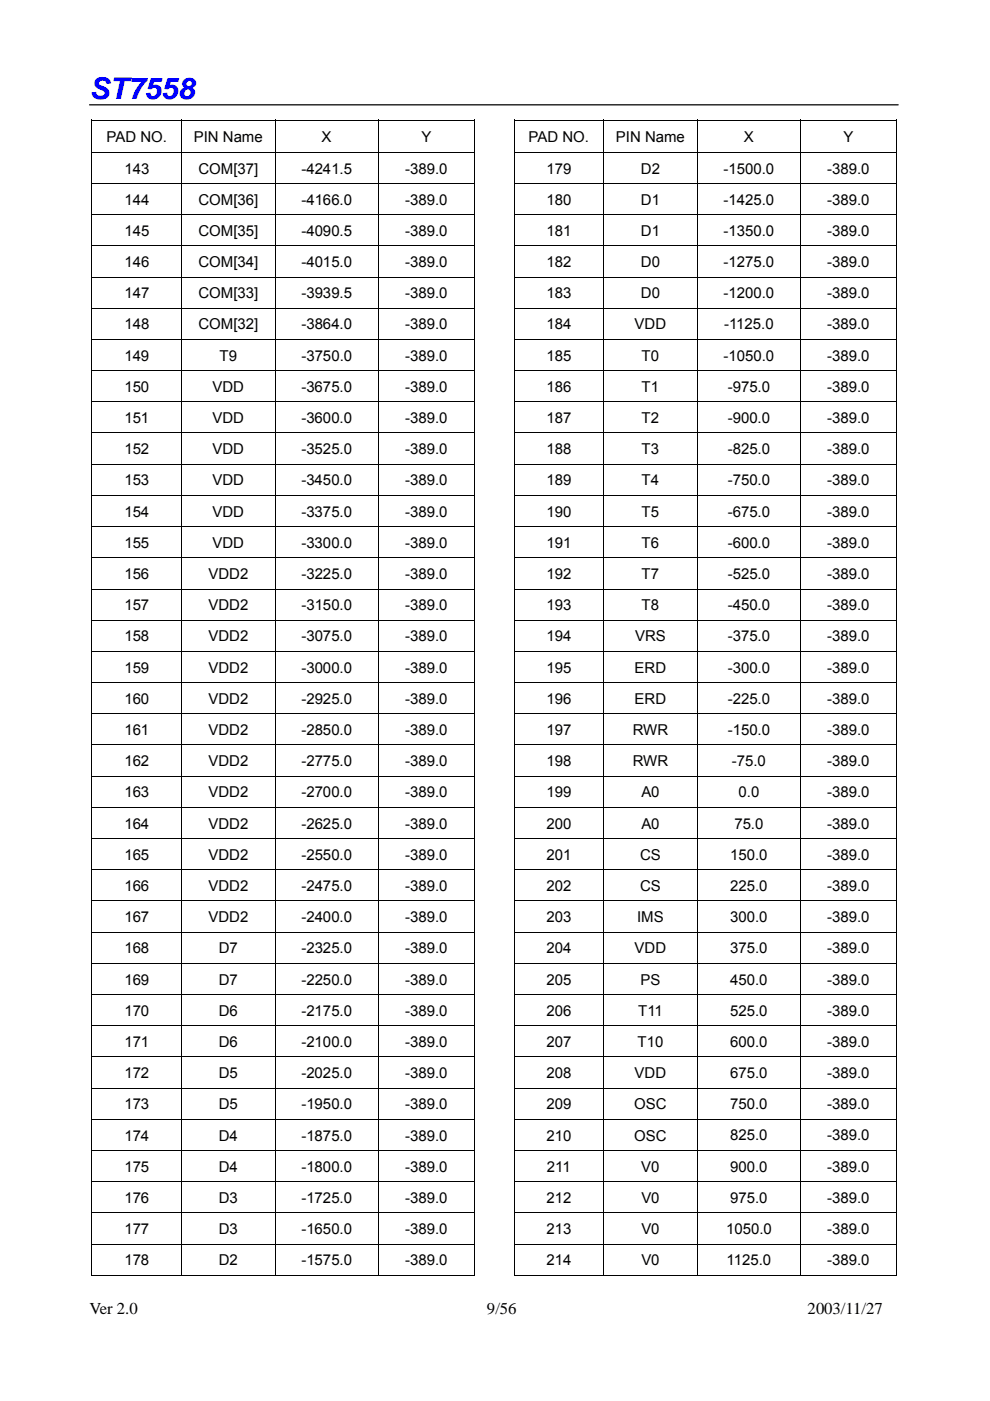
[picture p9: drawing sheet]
<svg xmlns="http://www.w3.org/2000/svg" width="210mm" height="297mm" viewBox="0 0 210 297" stroke-linecap="round" stroke-linejoin="round" font-family="sans-serif">
<defs><g id="words">
<text font-size="6.3" fill="#00f" x="19" y="20.9">ST7558</text>
<g font-size="3.5">
<text x="19" y="278.7">Ver 2.0</text>
<text x="103.3" y="278.7">9/56</text>
<text x="171.2" y="278.7">2003/11/27</text>
</g>
<g font-size="3.2">
<text x="22.6" y="30.2">PAD NO.</text>
<text x="41.1" y="30.2">PIN Name</text>
<text x="68.2" y="30.2">X</text>
<text x="89.3" y="30.2">Y</text>
<text x="112.1" y="30.2">PAD NO.</text>
<text x="130.6" y="30.2">PIN Name</text>
<text x="157.7" y="30.2">X</text>
<text x="178.8" y="30.2">Y</text>
<text x="26.4" y="36.8">143</text>
<text x="42.1" y="36.8">COM[37]</text>
<text x="63.9" y="36.8">-4241.5</text>
<text x="85.9" y="36.8">-389.0</text>
<text x="115.9" y="36.8">179</text>
<text x="135.9" y="36.8">D2</text>
<text x="153.4" y="36.8">-1500.0</text>
<text x="175.4" y="36.8">-389.0</text>
<text x="26.4" y="43.4">144</text>
<text x="42.1" y="43.4">COM[36]</text>
<text x="63.9" y="43.4">-4166.0</text>
<text x="85.9" y="43.4">-389.0</text>
<text x="115.9" y="43.4">180</text>
<text x="135.9" y="43.4">D1</text>
<text x="153.4" y="43.4">-1425.0</text>
<text x="175.4" y="43.4">-389.0</text>
<text x="26.4" y="50">145</text>
<text x="42.1" y="50">COM[35]</text>
<text x="63.9" y="50">-4090.5</text>
<text x="85.9" y="50">-389.0</text>
<text x="115.9" y="50">181</text>
<text x="135.9" y="50">D1</text>
<text x="153.4" y="50">-1350.0</text>
<text x="175.4" y="50">-389.0</text>
<text x="26.4" y="56.6">146</text>
<text x="42.1" y="56.6">COM[34]</text>
<text x="63.9" y="56.6">-4015.0</text>
<text x="85.9" y="56.6">-389.0</text>
<text x="115.9" y="56.6">182</text>
<text x="135.9" y="56.6">D0</text>
<text x="153.4" y="56.6">-1275.0</text>
<text x="175.4" y="56.6">-389.0</text>
<text x="26.4" y="63.2">147</text>
<text x="42.1" y="63.2">COM[33]</text>
<text x="63.9" y="63.2">-3939.5</text>
<text x="85.9" y="63.2">-389.0</text>
<text x="115.9" y="63.2">183</text>
<text x="135.9" y="63.2">D0</text>
<text x="153.4" y="63.2">-1200.0</text>
<text x="175.4" y="63.2">-389.0</text>
<text x="26.4" y="69.8">148</text>
<text x="42.1" y="69.8">COM[32]</text>
<text x="63.9" y="69.8">-3864.0</text>
<text x="85.9" y="69.8">-389.0</text>
<text x="115.9" y="69.8">184</text>
<text x="134.6" y="69.8">VDD</text>
<text x="153.5" y="69.8">-1125.0</text>
<text x="175.4" y="69.8">-389.0</text>
<text x="26.4" y="76.5">149</text>
<text x="46.6" y="76.5">T9</text>
<text x="63.9" y="76.5">-3750.0</text>
<text x="85.9" y="76.5">-389.0</text>
<text x="115.9" y="76.5">185</text>
<text x="136" y="76.5">T0</text>
<text x="153.4" y="76.5">-1050.0</text>
<text x="175.4" y="76.5">-389.0</text>
<text x="26.4" y="83.1">150</text>
<text x="45.1" y="83.1">VDD</text>
<text x="63.9" y="83.1">-3675.0</text>
<text x="85.9" y="83.1">-389.0</text>
<text x="115.9" y="83.1">186</text>
<text x="136" y="83.1">T1</text>
<text x="154.3" y="83.1">-975.0</text>
<text x="175.4" y="83.1">-389.0</text>
<text x="26.4" y="89.7">151</text>
<text x="45.1" y="89.7">VDD</text>
<text x="63.9" y="89.7">-3600.0</text>
<text x="85.9" y="89.7">-389.0</text>
<text x="115.9" y="89.7">187</text>
<text x="136" y="89.7">T2</text>
<text x="154.3" y="89.7">-900.0</text>
<text x="175.4" y="89.7">-389.0</text>
<text x="26.4" y="96.3">152</text>
<text x="45.1" y="96.3">VDD</text>
<text x="63.9" y="96.3">-3525.0</text>
<text x="85.9" y="96.3">-389.0</text>
<text x="115.9" y="96.3">188</text>
<text x="136" y="96.3">T3</text>
<text x="154.3" y="96.3">-825.0</text>
<text x="175.4" y="96.3">-389.0</text>
<text x="26.4" y="102.9">153</text>
<text x="45.1" y="102.9">VDD</text>
<text x="63.9" y="102.9">-3450.0</text>
<text x="85.9" y="102.9">-389.0</text>
<text x="115.9" y="102.9">189</text>
<text x="136" y="102.9">T4</text>
<text x="154.3" y="102.9">-750.0</text>
<text x="175.4" y="102.9">-389.0</text>
<text x="26.4" y="109.5">154</text>
<text x="45.1" y="109.5">VDD</text>
<text x="63.9" y="109.5">-3375.0</text>
<text x="85.9" y="109.5">-389.0</text>
<text x="115.9" y="109.5">190</text>
<text x="136" y="109.5">T5</text>
<text x="154.3" y="109.5">-675.0</text>
<text x="175.4" y="109.5">-389.0</text>
<text x="26.4" y="116.2">155</text>
<text x="45.1" y="116.2">VDD</text>
<text x="63.9" y="116.2">-3300.0</text>
<text x="85.9" y="116.2">-389.0</text>
<text x="115.9" y="116.2">191</text>
<text x="136" y="116.2">T6</text>
<text x="154.3" y="116.2">-600.0</text>
<text x="175.4" y="116.2">-389.0</text>
<text x="26.4" y="122.8">156</text>
<text x="44.2" y="122.8">VDD2</text>
<text x="63.9" y="122.8">-3225.0</text>
<text x="85.9" y="122.8">-389.0</text>
<text x="115.9" y="122.8">192</text>
<text x="136" y="122.8">T7</text>
<text x="154.3" y="122.8">-525.0</text>
<text x="175.4" y="122.8">-389.0</text>
<text x="26.4" y="129.4">157</text>
<text x="44.2" y="129.4">VDD2</text>
<text x="63.9" y="129.4">-3150.0</text>
<text x="85.9" y="129.4">-389.0</text>
<text x="115.9" y="129.4">193</text>
<text x="136" y="129.4">T8</text>
<text x="154.3" y="129.4">-450.0</text>
<text x="175.4" y="129.4">-389.0</text>
<text x="26.4" y="136">158</text>
<text x="44.2" y="136">VDD2</text>
<text x="63.9" y="136">-3075.0</text>
<text x="85.9" y="136">-389.0</text>
<text x="115.9" y="136">194</text>
<text x="134.7" y="136">VRS</text>
<text x="154.3" y="136">-375.0</text>
<text x="175.4" y="136">-389.0</text>
<text x="26.4" y="142.6">159</text>
<text x="44.2" y="142.6">VDD2</text>
<text x="63.9" y="142.6">-3000.0</text>
<text x="85.9" y="142.6">-389.0</text>
<text x="115.9" y="142.6">195</text>
<text x="134.6" y="142.6">ERD</text>
<text x="154.3" y="142.6">-300.0</text>
<text x="175.4" y="142.6">-389.0</text>
<text x="26.4" y="149.2">160</text>
<text x="44.2" y="149.2">VDD2</text>
<text x="63.9" y="149.2">-2925.0</text>
<text x="85.9" y="149.2">-389.0</text>
<text x="115.9" y="149.2">196</text>
<text x="134.6" y="149.2">ERD</text>
<text x="154.3" y="149.2">-225.0</text>
<text x="175.4" y="149.2">-389.0</text>
<text x="26.4" y="155.9">161</text>
<text x="44.2" y="155.9">VDD2</text>
<text x="63.9" y="155.9">-2850.0</text>
<text x="85.9" y="155.9">-389.0</text>
<text x="115.9" y="155.9">197</text>
<text x="134.2" y="155.9">RWR</text>
<text x="154.3" y="155.9">-150.0</text>
<text x="175.4" y="155.9">-389.0</text>
<text x="26.4" y="162.5">162</text>
<text x="44.2" y="162.5">VDD2</text>
<text x="63.9" y="162.5">-2775.0</text>
<text x="85.9" y="162.5">-389.0</text>
<text x="115.9" y="162.5">198</text>
<text x="134.2" y="162.5">RWR</text>
<text x="155.2" y="162.5">-75.0</text>
<text x="175.4" y="162.5">-389.0</text>
<text x="26.4" y="169.1">163</text>
<text x="44.2" y="169.1">VDD2</text>
<text x="63.9" y="169.1">-2700.0</text>
<text x="85.9" y="169.1">-389.0</text>
<text x="115.9" y="169.1">199</text>
<text x="136" y="169.1">A0</text>
<text x="156.6" y="169.1">0.0</text>
<text x="175.4" y="169.1">-389.0</text>
<text x="26.4" y="175.7">164</text>
<text x="44.2" y="175.7">VDD2</text>
<text x="63.9" y="175.7">-2625.0</text>
<text x="85.9" y="175.7">-389.0</text>
<text x="115.9" y="175.7">200</text>
<text x="136" y="175.7">A0</text>
<text x="155.7" y="175.7">75.0</text>
<text x="175.4" y="175.7">-389.0</text>
<text x="26.4" y="182.3">165</text>
<text x="44.2" y="182.3">VDD2</text>
<text x="63.9" y="182.3">-2550.0</text>
<text x="85.9" y="182.3">-389.0</text>
<text x="115.9" y="182.3">201</text>
<text x="135.7" y="182.3">CS</text>
<text x="154.8" y="182.3">150.0</text>
<text x="175.4" y="182.3">-389.0</text>
<text x="26.4" y="188.9">166</text>
<text x="44.2" y="188.9">VDD2</text>
<text x="63.9" y="188.9">-2475.0</text>
<text x="85.9" y="188.9">-389.0</text>
<text x="115.9" y="188.9">202</text>
<text x="135.7" y="188.9">CS</text>
<text x="154.8" y="188.9">225.0</text>
<text x="175.4" y="188.9">-389.0</text>
<text x="26.4" y="195.5">167</text>
<text x="44.2" y="195.5">VDD2</text>
<text x="63.9" y="195.5">-2400.0</text>
<text x="85.9" y="195.5">-389.0</text>
<text x="115.9" y="195.5">203</text>
<text x="135.1" y="195.5">IMS</text>
<text x="154.8" y="195.5">300.0</text>
<text x="175.4" y="195.5">-389.0</text>
<text x="26.4" y="202.1">168</text>
<text x="46.4" y="202.1">D7</text>
<text x="63.9" y="202.1">-2325.0</text>
<text x="85.9" y="202.1">-389.0</text>
<text x="115.9" y="202.1">204</text>
<text x="134.6" y="202.1">VDD</text>
<text x="154.8" y="202.1">375.0</text>
<text x="175.4" y="202.1">-389.0</text>
<text x="26.4" y="208.8">169</text>
<text x="46.4" y="208.8">D7</text>
<text x="63.9" y="208.8">-2250.0</text>
<text x="85.9" y="208.7">-389.0</text>
<text x="115.9" y="208.8">205</text>
<text x="135.8" y="208.8">PS</text>
<text x="154.8" y="208.8">450.0</text>
<text x="175.4" y="208.8">-389.0</text>
<text x="26.4" y="215.4">170</text>
<text x="46.4" y="215.4">D6</text>
<text x="63.9" y="215.3">-2175.0</text>
<text x="85.9" y="215.3">-389.0</text>
<text x="115.9" y="215.4">206</text>
<text x="135.3" y="215.4">T11</text>
<text x="154.8" y="215.4">525.0</text>
<text x="175.4" y="215.4">-389.0</text>
<text x="26.4" y="222">171</text>
<text x="46.4" y="222">D6</text>
<text x="63.9" y="222">-2100.0</text>
<text x="85.9" y="222">-389.0</text>
<text x="115.9" y="222">207</text>
<text x="135.2" y="222">T10</text>
<text x="154.8" y="222">600.0</text>
<text x="175.4" y="222">-389.0</text>
<text x="26.4" y="228.6">172</text>
<text x="46.4" y="228.6">D5</text>
<text x="63.9" y="228.6">-2025.0</text>
<text x="85.9" y="228.6">-389.0</text>
<text x="115.9" y="228.6">208</text>
<text x="134.6" y="228.6">VDD</text>
<text x="154.8" y="228.6">675.0</text>
<text x="175.4" y="228.6">-389.0</text>
<text x="26.4" y="235.2">173</text>
<text x="46.4" y="235.2">D5</text>
<text x="63.9" y="235.2">-1950.0</text>
<text x="85.9" y="235.2">-389.0</text>
<text x="115.9" y="235.2">209</text>
<text x="134.5" y="235.2">OSC</text>
<text x="154.8" y="235.2">750.0</text>
<text x="175.4" y="235.2">-389.0</text>
<text x="26.4" y="241.8">174</text>
<text x="46.4" y="241.8">D4</text>
<text x="63.9" y="241.8">-1875.0</text>
<text x="85.9" y="241.8">-389.0</text>
<text x="115.9" y="241.8">210</text>
<text x="134.5" y="241.8">OSC</text>
<text x="154.8" y="241.8">825.0</text>
<text x="175.4" y="241.8">-389.0</text>
<text x="26.4" y="248.5">175</text>
<text x="46.4" y="248.5">D4</text>
<text x="63.9" y="248.4">-1800.0</text>
<text x="85.9" y="248.4">-389.0</text>
<text x="116" y="248.5">211</text>
<text x="136" y="248.5">V0</text>
<text x="154.8" y="248.4">900.0</text>
<text x="175.4" y="248.4">-389.0</text>
<text x="26.4" y="255.1">176</text>
<text x="46.4" y="255.1">D3</text>
<text x="63.9" y="255">-1725.0</text>
<text x="85.9" y="255">-389.0</text>
<text x="115.9" y="255.1">212</text>
<text x="136" y="255.1">V0</text>
<text x="154.8" y="255">975.0</text>
<text x="175.4" y="255">-389.0</text>
<text x="26.4" y="261.7">177</text>
<text x="46.4" y="261.7">D3</text>
<text x="63.9" y="261.7">-1650.0</text>
<text x="85.9" y="261.7">-389.0</text>
<text x="115.9" y="261.7">213</text>
<text x="136" y="261.7">V0</text>
<text x="153.9" y="261.7">1050.0</text>
<text x="175.4" y="261.7">-389.0</text>
<text x="26.4" y="268.3">178</text>
<text x="46.4" y="268.3">D2</text>
<text x="63.9" y="268.3">-1575.0</text>
<text x="85.9" y="268.3">-389.0</text>
<text x="115.9" y="268.3">214</text>
<text x="136" y="268.3">V0</text>
<text x="154.1" y="268.3">1125.0</text>
<text x="175.4" y="268.3">-389.0</text>
</g>
</g></defs>
<path d="M19 22.2h171.4" fill="none" stroke="#010101" stroke-width=".26"/>
<g fill="#000">
<path d="M19.4 25.4h.2v.4h-.2zM19.4 32.2h.2v.3h-.2zM19.4 38.8h.2v.3h-.2zM38.5 25.4h.1v.4h-.1zM38.5 32.2h.1v.3h-.1zM38.5 38.8h.1v.3h-.1zM58.2 25.4h.2v.4h-.2zM58.2 32.2h.2v.3h-.2zM58.2 38.8h.2v.3h-.2zM80.2 25.4h.2v.4h-.2zM80.2 32.2h.2v.3h-.2zM80.2 38.8h.2v.3h-.2z"/>
<path d="M100.5 25.4h.1v.4h-.1zM100.5 25.4h.1v.2h-.1zM100.5 32.2h.1v.3h-.1zM100.5 38.8h.1v.3h-.1zM108.9 25.4h.2v.4h-.2zM108.9 25.4h.2v.2h-.2zM108.9 32.2h.2v.3h-.2zM108.9 38.8h.2v.3h-.2zM128 25.4h.1v.4h-.1zM128 32.2h.1v.3h-.1zM128 38.8h.1v.3h-.1zM147.7 25.4h.2v.4h-.2z"/>
<path d="M147.7 32.2h.2v.3h-.2zM147.7 38.8h.2v.3h-.2zM169.7 25.4h.2v.4h-.2zM169.7 32.2h.2v.3h-.2zM169.7 38.8h.2v.3h-.2zM189.9 25.4h.2v.4h-.2zM189.9 25.4h.2v.2h-.2zM189.9 32.2h.2v.3h-.2zM189.9 38.8h.2v.3h-.2zM19.4 45.4h.2v.3h-.2zM19.4 52h.2v.3h-.2zM19.4 58.7h.2v.2h-.2z"/>
<path d="M38.5 45.4h.1v.3h-.1zM38.5 52h.1v.3h-.1zM38.5 58.7h.1v.2h-.1zM58.2 45.4h.2v.3h-.2zM58.2 52h.2v.3h-.2zM58.2 58.7h.2v.2h-.2zM80.2 45.4h.2v.3h-.2zM80.2 52h.2v.3h-.2zM80.2 58.7h.2v.2h-.2zM100.5 45.4h.1v.3h-.1zM100.5 52h.1v.3h-.1zM100.5 58.7h.1v.2h-.1z"/>
<path d="M108.9 45.4h.2v.3h-.2zM108.9 52h.2v.3h-.2zM108.9 58.7h.2v.2h-.2zM128 45.4h.1v.3h-.1zM128 52h.1v.3h-.1zM128 58.7h.1v.2h-.1zM147.7 45.4h.2v.3h-.2zM147.7 52h.2v.3h-.2zM147.7 58.7h.2v.2h-.2zM169.7 45.4h.2v.3h-.2zM169.7 52h.2v.3h-.2zM169.7 58.7h.2v.2h-.2z"/>
<path d="M189.9 45.4h.2v.3h-.2zM189.9 52h.2v.3h-.2zM189.9 58.7h.2v.2h-.2zM19.4 65.3h.2v.2h-.2zM19.4 71.9h.2v.3h-.2zM19.4 78.5h.2v.3h-.2zM38.5 65.3h.1v.2h-.1zM38.5 71.9h.1v.3h-.1zM38.5 78.5h.1v.3h-.1zM58.2 65.3h.2v.2h-.2zM58.2 71.9h.2v.3h-.2zM58.2 78.5h.2v.3h-.2z"/>
<path d="M80.2 65.3h.2v.2h-.2zM80.2 71.9h.2v.3h-.2zM80.2 78.5h.2v.3h-.2zM100.5 65.3h.1v.2h-.1zM100.5 71.9h.1v.3h-.1zM100.5 78.5h.1v.3h-.1zM108.9 65.3h.2v.2h-.2zM108.9 71.9h.2v.3h-.2zM108.9 78.5h.2v.3h-.2zM128 65.3h.1v.2h-.1zM128 71.9h.1v.3h-.1zM128 78.5h.1v.3h-.1z"/>
<path d="M147.7 65.3h.2v.2h-.2zM147.7 71.9h.2v.3h-.2zM147.7 78.5h.2v.3h-.2zM169.7 65.3h.2v.2h-.2zM169.7 71.9h.2v.3h-.2zM169.7 78.5h.2v.3h-.2zM189.9 65.3h.2v.2h-.2zM189.9 71.9h.2v.3h-.2zM189.9 78.5h.2v.3h-.2zM19.4 85.1h.2v.3h-.2zM19.4 91.7h.2v.3h-.2zM19.4 98.3h.2v.3h-.2z"/>
<path d="M38.5 85.1h.1v.3h-.1zM38.5 91.7h.1v.3h-.1zM38.5 98.3h.1v.3h-.1zM58.2 85.1h.2v.3h-.2zM58.2 91.7h.2v.3h-.2zM58.2 98.3h.2v.3h-.2zM80.2 85.1h.2v.3h-.2zM80.2 91.7h.2v.3h-.2zM80.2 98.3h.2v.3h-.2zM100.5 85.1h.1v.3h-.1zM100.5 91.7h.1v.3h-.1zM100.5 98.3h.1v.3h-.1z"/>
<path d="M108.9 85.1h.2v.3h-.2zM108.9 91.7h.2v.3h-.2zM108.9 98.3h.2v.3h-.2zM128 85.1h.1v.3h-.1zM128 91.7h.1v.3h-.1zM128 98.3h.1v.3h-.1zM147.7 85.1h.2v.3h-.2zM147.7 91.7h.2v.3h-.2zM147.7 98.3h.2v.3h-.2zM169.7 85.1h.2v.3h-.2zM169.7 91.7h.2v.3h-.2zM169.7 98.3h.2v.3h-.2z"/>
<path d="M189.9 85.1h.2v.3h-.2zM189.9 91.7h.2v.3h-.2zM189.9 98.3h.2v.3h-.2zM19.4 104.9h.2v.3h-.2zM19.4 111.6h.2v.2h-.2zM19.4 118.2h.2v.2h-.2zM38.5 104.9h.1v.3h-.1zM38.5 111.6h.1v.2h-.1zM38.5 118.2h.1v.2h-.1zM58.2 104.9h.2v.3h-.2zM58.2 111.6h.2v.2h-.2zM58.2 118.2h.2v.2h-.2z"/>
<path d="M80.2 104.9h.2v.3h-.2zM80.2 111.6h.2v.2h-.2zM80.2 118.2h.2v.2h-.2zM100.5 104.9h.1v.3h-.1zM100.5 111.6h.1v.2h-.1zM100.5 118.2h.1v.2h-.1zM108.9 104.9h.2v.3h-.2zM108.9 111.6h.2v.2h-.2zM108.9 118.2h.2v.2h-.2zM128 104.9h.1v.3h-.1zM128 111.6h.1v.2h-.1zM128 118.2h.1v.2h-.1z"/>
<path d="M147.7 104.9h.2v.3h-.2zM147.7 111.6h.2v.2h-.2zM147.7 118.2h.2v.2h-.2zM169.7 104.9h.2v.3h-.2zM169.7 111.6h.2v.2h-.2zM169.7 118.2h.2v.2h-.2zM189.9 104.9h.2v.3h-.2zM189.9 111.6h.2v.2h-.2zM189.9 118.2h.2v.2h-.2zM19.4 124.8h.2v.3h-.2zM19.4 131.4h.2v.3h-.2zM19.4 138h.2v.3h-.2z"/>
<path d="M38.5 124.8h.1v.3h-.1zM38.5 131.4h.1v.3h-.1zM38.5 138h.1v.3h-.1zM58.2 124.8h.2v.3h-.2zM58.2 131.4h.2v.3h-.2zM58.2 138h.2v.3h-.2zM80.2 124.8h.2v.3h-.2zM80.2 131.4h.2v.3h-.2zM80.2 138h.2v.3h-.2zM100.5 124.8h.1v.3h-.1zM100.5 131.4h.1v.3h-.1zM100.5 138h.1v.3h-.1z"/>
<path d="M108.9 124.8h.2v.3h-.2zM108.9 131.4h.2v.3h-.2zM108.9 138h.2v.3h-.2zM128 124.8h.1v.3h-.1zM128 131.4h.1v.3h-.1zM128 138h.1v.3h-.1zM147.7 124.8h.2v.3h-.2zM147.7 131.4h.2v.3h-.2zM147.7 138h.2v.3h-.2zM169.7 124.8h.2v.3h-.2zM169.7 131.4h.2v.3h-.2zM169.7 138h.2v.3h-.2z"/>
<path d="M189.9 124.8h.2v.3h-.2zM189.9 131.4h.2v.3h-.2zM189.9 138h.2v.3h-.2zM19.4 144.6h.2v.3h-.2zM19.4 151.3h.2v.2h-.2zM19.4 157.9h.2v.2h-.2zM38.5 144.6h.1v.3h-.1zM38.5 151.3h.1v.2h-.1zM38.5 157.9h.1v.2h-.1zM58.2 144.6h.2v.3h-.2zM58.2 151.3h.2v.2h-.2zM58.2 157.9h.2v.2h-.2z"/>
<path d="M80.2 144.6h.2v.3h-.2zM80.2 151.3h.2v.2h-.2zM80.2 157.9h.2v.2h-.2zM100.5 144.6h.1v.3h-.1zM100.5 151.3h.1v.2h-.1zM100.5 157.9h.1v.2h-.1zM108.9 144.6h.2v.3h-.2zM108.9 151.3h.2v.2h-.2zM108.9 157.9h.2v.2h-.2zM128 144.6h.1v.3h-.1zM128 151.3h.1v.2h-.1zM128 157.9h.1v.2h-.1z"/>
<path d="M147.7 144.6h.2v.3h-.2zM147.7 151.3h.2v.2h-.2zM147.7 157.9h.2v.2h-.2zM169.7 144.6h.2v.3h-.2zM169.7 151.3h.2v.2h-.2zM169.7 157.9h.2v.2h-.2zM189.9 144.6h.2v.3h-.2zM189.9 151.3h.2v.2h-.2zM189.9 157.9h.2v.2h-.2zM19.4 164.5h.2v.3h-.2zM19.4 171.1h.2v.3h-.2zM19.4 177.7h.2v.3h-.2z"/>
<path d="M38.5 164.5h.1v.3h-.1zM38.5 171.1h.1v.3h-.1zM38.5 177.7h.1v.3h-.1zM58.2 164.5h.2v.3h-.2zM58.2 171.1h.2v.3h-.2zM58.2 177.7h.2v.3h-.2zM80.2 164.5h.2v.3h-.2zM80.2 171.1h.2v.3h-.2zM80.2 177.7h.2v.3h-.2zM100.5 164.5h.1v.3h-.1zM100.5 171.1h.1v.3h-.1zM100.5 177.7h.1v.3h-.1z"/>
<path d="M108.9 164.5h.2v.3h-.2zM108.9 171.1h.2v.3h-.2zM108.9 177.7h.2v.3h-.2zM128 164.5h.1v.3h-.1zM128 171.1h.1v.3h-.1zM128 177.7h.1v.3h-.1zM147.7 164.5h.2v.3h-.2zM147.7 171.1h.2v.3h-.2zM147.7 177.7h.2v.3h-.2zM169.7 164.5h.2v.3h-.2zM169.7 171.1h.2v.3h-.2zM169.7 177.7h.2v.3h-.2z"/>
<path d="M189.9 164.5h.2v.3h-.2zM189.9 171.1h.2v.3h-.2zM189.9 177.7h.2v.3h-.2zM19.4 184.3h.2v.3h-.2zM19.4 190.9h.2v.3h-.2zM19.4 197.5h.2v.3h-.2zM38.5 184.3h.1v.3h-.1zM38.5 190.9h.1v.3h-.1zM38.5 197.5h.1v.3h-.1zM58.2 184.3h.2v.3h-.2zM58.2 190.9h.2v.3h-.2zM58.2 197.5h.2v.3h-.2z"/>
<path d="M80.2 184.3h.2v.3h-.2zM80.2 190.9h.2v.3h-.2zM80.2 197.5h.2v.3h-.2zM100.5 184.3h.1v.3h-.1zM100.5 190.9h.1v.3h-.1zM100.5 197.5h.1v.3h-.1zM108.9 184.3h.2v.3h-.2zM108.9 190.9h.2v.3h-.2zM108.9 197.5h.2v.3h-.2zM128 184.3h.1v.3h-.1zM128 190.9h.1v.3h-.1zM128 197.5h.1v.3h-.1z"/>
<path d="M147.7 184.3h.2v.3h-.2zM147.7 190.9h.2v.3h-.2zM147.7 197.5h.2v.3h-.2zM169.7 184.3h.2v.3h-.2zM169.7 190.9h.2v.3h-.2zM169.7 197.5h.2v.3h-.2zM189.9 184.3h.2v.3h-.2zM189.9 190.9h.2v.3h-.2zM189.9 197.5h.2v.3h-.2zM19.4 204.2h.2v.2h-.2zM19.4 210.8h.2v.3h-.2zM19.4 217.4h.2v.3h-.2z"/>
<path d="M38.5 204.2h.1v.2h-.1zM38.5 210.8h.1v.3h-.1zM38.5 217.4h.1v.3h-.1zM58.2 204.2h.2v.2h-.2zM58.2 210.8h.2v.3h-.2zM58.2 217.4h.2v.3h-.2zM80.2 204.2h.2v.2h-.2zM80.2 210.8h.2v.3h-.2zM80.2 217.4h.2v.3h-.2zM100.5 204.2h.1v.2h-.1zM100.5 210.8h.1v.3h-.1zM100.5 217.4h.1v.3h-.1z"/>
<path d="M108.9 204.2h.2v.2h-.2zM108.9 210.8h.2v.3h-.2zM108.9 217.4h.2v.3h-.2zM128 204.2h.1v.2h-.1zM128 210.8h.1v.3h-.1zM128 217.4h.1v.3h-.1zM147.7 204.2h.2v.2h-.2zM147.7 210.8h.2v.3h-.2zM147.7 217.4h.2v.3h-.2zM169.7 204.2h.2v.2h-.2zM169.7 210.8h.2v.3h-.2zM169.7 217.4h.2v.3h-.2z"/>
<path d="M189.9 204.2h.2v.2h-.2zM189.9 210.8h.2v.3h-.2zM189.9 217.4h.2v.3h-.2zM19.4 224h.2v.3h-.2zM19.4 230.6h.2v.3h-.2zM19.4 237.2h.2v.3h-.2zM38.5 224h.1v.3h-.1zM38.5 230.6h.1v.3h-.1zM38.5 237.2h.1v.3h-.1zM58.2 224h.2v.3h-.2zM58.2 230.6h.2v.3h-.2zM58.2 237.2h.2v.3h-.2z"/>
<path d="M80.2 224h.2v.3h-.2zM80.2 230.6h.2v.3h-.2zM80.2 237.2h.2v.3h-.2zM100.5 224h.1v.3h-.1zM100.5 230.6h.1v.3h-.1zM100.5 237.2h.1v.3h-.1zM108.9 224h.2v.3h-.2zM108.9 230.6h.2v.3h-.2zM108.9 237.2h.2v.3h-.2zM128 224h.1v.3h-.1zM128 230.6h.1v.3h-.1zM128 237.2h.1v.3h-.1z"/>
<path d="M147.7 224h.2v.3h-.2zM147.7 230.6h.2v.3h-.2zM147.7 237.2h.2v.3h-.2zM169.7 224h.2v.3h-.2zM169.7 230.6h.2v.3h-.2zM169.7 237.2h.2v.3h-.2zM189.9 224h.2v.3h-.2zM189.9 230.6h.2v.3h-.2zM189.9 237.2h.2v.3h-.2zM19.4 243.9h.2v.2h-.2zM19.4 250.5h.2v.2h-.2zM19.4 257.1h.2v.3h-.2z"/>
<path d="M38.5 243.9h.1v.2h-.1zM38.5 250.5h.1v.2h-.1zM38.5 257.1h.1v.3h-.1zM58.2 243.9h.2v.2h-.2zM58.2 250.5h.2v.2h-.2zM58.2 257.1h.2v.3h-.2zM80.2 243.9h.2v.2h-.2zM80.2 250.5h.2v.2h-.2zM80.2 257.1h.2v.3h-.2zM100.5 243.9h.1v.2h-.1zM100.5 250.5h.1v.2h-.1zM100.5 257.1h.1v.3h-.1z"/>
<path d="M108.9 243.9h.2v.2h-.2zM108.9 250.5h.2v.2h-.2zM108.9 257.1h.2v.3h-.2zM128 243.9h.1v.2h-.1zM128 250.5h.1v.2h-.1zM128 257.1h.1v.3h-.1zM147.7 243.9h.2v.2h-.2zM147.7 250.5h.2v.2h-.2zM147.7 257.1h.2v.3h-.2zM169.7 243.9h.2v.2h-.2zM169.7 250.5h.2v.2h-.2zM169.7 257.1h.2v.3h-.2z"/>
<path d="M189.9 243.9h.2v.2h-.2zM189.9 250.5h.2v.2h-.2zM189.9 257.1h.2v.3h-.2zM19.4 263.7h.2v.3h-.2zM38.5 263.7h.1v.3h-.1zM58.2 263.7h.2v.3h-.2zM80.2 263.7h.2v.3h-.2zM100.5 263.7h.1v.3h-.1zM100.5 270.3h.1v.2h-.1zM108.9 263.7h.2v.3h-.2zM108.9 270.3h.2v.2h-.2zM128 263.7h.1v.3h-.1z"/>
<path d="M147.7 263.7h.2v.3h-.2zM169.7 263.7h.2v.3h-.2zM189.9 263.7h.2v.3h-.2zM189.9 270.3h.2v.2h-.2z"/>
</g>
<g fill="none" stroke="#000" stroke-width=".21">
<path d="M19.4 25.5h19.1M19.5 25.8v6.4M19.5 32.5v6.3M19.5 39.1v6.3M19.6 32.3h18.9M19.6 38.9h18.9M38.5 25.8v6.4M38.5 32.5v6.3M38.5 39.1v6.3M38.6 25.5h19.6M38.6 32.3h19.6M38.6 38.9h19.6"/>
<path d="M58.3 25.8v6.4M58.3 32.5v6.3M58.3 39.1v6.3M58.4 25.5h21.8M58.4 32.3h21.8M58.4 38.9h21.8M80.3 25.8v6.4M80.3 32.5v6.3M80.3 39.1v6.3M80.4 25.5h20.1M80.4 32.3h20.1M80.4 38.9h20.1"/>
<path d="M100.5 25.8v6.4M100.5 32.5v6.3M100.5 39.1v6.3M109 25.8v6.4M109 32.5v6.3M109 39.1v6.3M109.1 25.5h18.9M109.1 32.3h18.9M109.1 38.9h18.9M128 25.8v6.4M128 32.5v6.3M128 39.1v6.3"/>
<path d="M128.1 25.5h19.6M128.1 32.3h19.6M128.1 38.9h19.6M147.8 25.8v6.4M147.8 32.5v6.3M147.8 39.1v6.3M147.9 25.5h21.8M147.9 32.3h21.8M147.9 38.9h21.8M169.8 25.8v6.4M169.8 32.5v6.3M169.8 39.1v6.3"/>
<path d="M169.9 25.5h20M169.9 32.3h20M169.9 38.9h20M190 25.8v6.4M190 32.5v6.3M190 39.1v6.3M19.5 45.7v6.3M19.5 52.3v6.4M19.5 58.9v6.4M19.6 45.5h18.9M19.6 52.1h18.9M19.6 58.7h18.9"/>
<path d="M38.5 45.7v6.3M38.5 52.3v6.4M38.5 58.9v6.4M38.6 45.5h19.6M38.6 52.1h19.6M38.6 58.7h19.6M58.3 45.7v6.3M58.3 52.3v6.4M58.3 58.9v6.4M58.4 45.5h21.8M58.4 52.1h21.8M58.4 58.7h21.8"/>
<path d="M80.3 45.7v6.3M80.3 52.3v6.4M80.3 58.9v6.4M80.4 45.5h20.1M80.4 52.1h20.1M80.4 58.7h20.1M100.5 45.7v6.3M100.5 52.3v6.4M100.5 58.9v6.4M109 45.7v6.3M109 52.3v6.4M109 58.9v6.4"/>
<path d="M109.1 45.5h18.9M109.1 52.1h18.9M109.1 58.7h18.9M128 45.7v6.3M128 52.3v6.4M128 58.9v6.4M128.1 45.5h19.6M128.1 52.1h19.6M128.1 58.7h19.6M147.8 45.7v6.3M147.8 52.3v6.4M147.8 58.9v6.4"/>
<path d="M147.9 45.5h21.8M147.9 52.1h21.8M147.9 58.7h21.8M169.8 45.7v6.3M169.8 52.3v6.4M169.8 58.9v6.4M169.9 45.5h20M169.9 52.1h20M169.9 58.7h20M190 45.7v6.3M190 52.3v6.4M190 58.9v6.4"/>
<path d="M19.5 65.5v6.4M19.5 72.2v6.3M19.5 78.8v6.3M19.6 65.3h18.9M19.6 72h18.9M19.6 78.6h18.9M38.5 65.5v6.4M38.5 72.2v6.3M38.5 78.8v6.3M38.6 65.3h19.6M38.6 72h19.6M38.6 78.6h19.6"/>
<path d="M58.3 65.5v6.4M58.3 72.2v6.3M58.3 78.8v6.3M58.4 65.3h21.8M58.4 72h21.8M58.4 78.6h21.8M80.3 65.5v6.4M80.3 72.2v6.3M80.3 78.8v6.3M80.4 65.3h20.1M80.4 72h20.1M80.4 78.6h20.1"/>
<path d="M100.5 65.5v6.4M100.5 72.2v6.3M100.5 78.8v6.3M109 65.5v6.4M109 72.2v6.3M109 78.8v6.3M109.1 65.3h18.9M109.1 72h18.9M109.1 78.6h18.9M128 65.5v6.4M128 72.2v6.3M128 78.8v6.3"/>
<path d="M128.1 65.3h19.6M128.1 72h19.6M128.1 78.6h19.6M147.8 65.5v6.4M147.8 72.2v6.3M147.8 78.8v6.3M147.9 65.3h21.8M147.9 72h21.8M147.9 78.6h21.8M169.8 65.5v6.4M169.8 72.2v6.3M169.8 78.8v6.3"/>
<path d="M169.9 65.3h20M169.9 72h20M169.9 78.6h20M190 65.5v6.4M190 72.2v6.3M190 78.8v6.3M19.5 85.4v6.3M19.5 92v6.3M19.5 98.6v6.3M19.6 85.2h18.9M19.6 91.8h18.9M19.6 98.4h18.9"/>
<path d="M38.5 85.4v6.3M38.5 92v6.3M38.5 98.6v6.3M38.6 85.2h19.6M38.6 91.8h19.6M38.6 98.4h19.6M58.3 85.4v6.3M58.3 92v6.3M58.3 98.6v6.3M58.4 85.2h21.8M58.4 91.8h21.8M58.4 98.4h21.8"/>
<path d="M80.3 85.4v6.3M80.3 92v6.3M80.3 98.6v6.3M80.4 85.2h20.1M80.4 91.8h20.1M80.4 98.4h20.1M100.5 85.4v6.3M100.5 92v6.3M100.5 98.6v6.3M109 85.4v6.3M109 92v6.3M109 98.6v6.3"/>
<path d="M109.1 85.2h18.9M109.1 91.8h18.9M109.1 98.4h18.9M128 85.4v6.3M128 92v6.3M128 98.6v6.3M128.1 85.2h19.6M128.1 91.8h19.6M128.1 98.4h19.6M147.8 85.4v6.3M147.8 92v6.3M147.8 98.6v6.3"/>
<path d="M147.9 85.2h21.8M147.9 91.8h21.8M147.9 98.4h21.8M169.8 85.4v6.3M169.8 92v6.3M169.8 98.6v6.3M169.9 85.2h20M169.9 91.8h20M169.9 98.4h20M190 85.4v6.3M190 92v6.3M190 98.6v6.3"/>
<path d="M19.5 105.2v6.4M19.5 111.8v6.4M19.5 118.4v6.4M19.6 105h18.9M19.6 111.7h18.9M19.6 118.3h18.9M38.5 105.2v6.4M38.5 111.8v6.4M38.5 118.4v6.4M38.6 105h19.6M38.6 111.7h19.6M38.6 118.3h19.6"/>
<path d="M58.3 105.2v6.4M58.3 111.8v6.4M58.3 118.4v6.4M58.4 105h21.8M58.4 111.7h21.8M58.4 118.3h21.8M80.3 105.2v6.4M80.3 111.8v6.4M80.3 118.4v6.4M80.4 105h20.1M80.4 111.7h20.1M80.4 118.3h20.1"/>
<path d="M100.5 105.2v6.4M100.5 111.8v6.4M100.5 118.4v6.4M109 105.2v6.4M109 111.8v6.4M109 118.4v6.4M109.1 105h18.9M109.1 111.7h18.9M109.1 118.3h18.9M128 105.2v6.4M128 111.8v6.4M128 118.4v6.4"/>
<path d="M128.1 105h19.6M128.1 111.7h19.6M128.1 118.3h19.6M147.8 105.2v6.4M147.8 111.8v6.4M147.8 118.4v6.4M147.9 105h21.8M147.9 111.7h21.8M147.9 118.3h21.8M169.8 105.2v6.4M169.8 111.8v6.4M169.8 118.4v6.4"/>
<path d="M169.9 105h20M169.9 111.7h20M169.9 118.3h20M190 105.2v6.4M190 111.8v6.4M190 118.4v6.4M19.5 125.1v6.3M19.5 131.7v6.3M19.5 138.3v6.3M19.6 124.9h18.9M19.6 131.5h18.9M19.6 138.1h18.9"/>
<path d="M38.5 125.1v6.3M38.5 131.7v6.3M38.5 138.3v6.3M38.6 124.9h19.6M38.6 131.5h19.6M38.6 138.1h19.6M58.3 125.1v6.3M58.3 131.7v6.3M58.3 138.3v6.3M58.4 124.9h21.8M58.4 131.5h21.8M58.4 138.1h21.8"/>
<path d="M80.3 125.1v6.3M80.3 131.7v6.3M80.3 138.3v6.3M80.4 124.9h20.1M80.4 131.5h20.1M80.4 138.1h20.1M100.5 125.1v6.3M100.5 131.7v6.3M100.5 138.3v6.3M109 125.1v6.3M109 131.7v6.3M109 138.3v6.3"/>
<path d="M109.1 124.9h18.9M109.1 131.5h18.9M109.1 138.1h18.9M128 125.1v6.3M128 131.7v6.3M128 138.3v6.3M128.1 124.9h19.6M128.1 131.5h19.6M128.1 138.1h19.6M147.8 125.1v6.3M147.8 131.7v6.3M147.8 138.3v6.3"/>
<path d="M147.9 124.9h21.8M147.9 131.5h21.8M147.9 138.1h21.8M169.8 125.1v6.3M169.8 131.7v6.3M169.8 138.3v6.3M169.9 124.9h20M169.9 131.5h20M169.9 138.1h20M190 125.1v6.3M190 131.7v6.3M190 138.3v6.3"/>
<path d="M19.5 144.9v6.4M19.5 151.5v6.4M19.5 158.1v6.4M19.6 144.7h18.9M19.6 151.3h18.9M19.6 157.9h18.9M38.5 144.9v6.4M38.5 151.5v6.4M38.5 158.1v6.4M38.6 144.7h19.6M38.6 151.3h19.6M38.6 157.9h19.6"/>
<path d="M58.3 144.9v6.4M58.3 151.5v6.4M58.3 158.1v6.4M58.4 144.7h21.8M58.4 151.3h21.8M58.4 157.9h21.8M80.3 144.9v6.4M80.3 151.5v6.4M80.3 158.1v6.4M80.4 144.7h20.1M80.4 151.3h20.1M80.4 157.9h20.1"/>
<path d="M100.5 144.9v6.4M100.5 151.5v6.4M100.5 158.1v6.4M109 144.9v6.4M109 151.5v6.4M109 158.1v6.4M109.1 144.7h18.9M109.1 151.3h18.9M109.1 157.9h18.9M128 144.9v6.4M128 151.5v6.4M128 158.1v6.4"/>
<path d="M128.1 144.7h19.6M128.1 151.3h19.6M128.1 157.9h19.6M147.8 144.9v6.4M147.8 151.5v6.4M147.8 158.1v6.4M147.9 144.7h21.8M147.9 151.3h21.8M147.9 157.9h21.8M169.8 144.9v6.4M169.8 151.5v6.4M169.8 158.1v6.4"/>
<path d="M169.9 144.7h20M169.9 151.3h20M169.9 157.9h20M190 144.9v6.4M190 151.5v6.4M190 158.1v6.4M19.5 164.8v6.3M19.5 171.4v6.3M19.5 178v6.3M19.6 164.6h18.9M19.6 171.2h18.9M19.6 177.8h18.9"/>
<path d="M38.5 164.8v6.3M38.5 171.4v6.3M38.5 178v6.3M38.6 164.6h19.6M38.6 171.2h19.6M38.6 177.8h19.6M58.3 164.8v6.3M58.3 171.4v6.3M58.3 178v6.3M58.4 164.6h21.8M58.4 171.2h21.8M58.4 177.8h21.8"/>
<path d="M80.3 164.8v6.3M80.3 171.4v6.3M80.3 178v6.3M80.4 164.6h20.1M80.4 171.2h20.1M80.4 177.8h20.1M100.5 164.8v6.3M100.5 171.4v6.3M100.5 178v6.3M109 164.8v6.3M109 171.4v6.3M109 178v6.3"/>
<path d="M109.1 164.6h18.9M109.1 171.2h18.9M109.1 177.8h18.9M128 164.8v6.3M128 171.4v6.3M128 178v6.3M128.1 164.6h19.6M128.1 171.2h19.6M128.1 177.8h19.6M147.8 164.8v6.3M147.8 171.4v6.3M147.8 178v6.3"/>
<path d="M147.9 164.6h21.8M147.9 171.2h21.8M147.9 177.8h21.8M169.8 164.8v6.3M169.8 171.4v6.3M169.8 178v6.3M169.9 164.6h20M169.9 171.2h20M169.9 177.8h20M190 164.8v6.3M190 171.4v6.3M190 178v6.3"/>
<path d="M19.5 184.6v6.3M19.5 191.2v6.3M19.5 197.8v6.4M19.6 184.4h18.9M19.6 191h18.9M19.6 197.6h18.9M38.5 184.6v6.3M38.5 191.2v6.3M38.5 197.8v6.4M38.6 184.4h19.6M38.6 191h19.6M38.6 197.6h19.6"/>
<path d="M58.3 184.6v6.3M58.3 191.2v6.3M58.3 197.8v6.4M58.4 184.4h21.8M58.4 191h21.8M58.4 197.6h21.8M80.3 184.6v6.3M80.3 191.2v6.3M80.3 197.8v6.4M80.4 184.4h20.1M80.4 191h20.1M80.4 197.6h20.1"/>
<path d="M100.5 184.6v6.3M100.5 191.2v6.3M100.5 197.8v6.4M109 184.6v6.3M109 191.2v6.3M109 197.8v6.4M109.1 184.4h18.9M109.1 191h18.9M109.1 197.6h18.9M128 184.6v6.3M128 191.2v6.3M128 197.8v6.4"/>
<path d="M128.1 184.4h19.6M128.1 191h19.6M128.1 197.6h19.6M147.8 184.6v6.3M147.8 191.2v6.3M147.8 197.8v6.4M147.9 184.4h21.8M147.9 191h21.8M147.9 197.6h21.8M169.8 184.6v6.3M169.8 191.2v6.3M169.8 197.8v6.4"/>
<path d="M169.9 184.4h20M169.9 191h20M169.9 197.6h20M190 184.6v6.3M190 191.2v6.3M190 197.8v6.4M19.5 204.4v6.4M19.5 211.1v6.3M19.5 217.7v6.3M19.6 204.3h18.9M19.6 210.9h18.9M19.6 217.5h18.9"/>
<path d="M38.5 204.4v6.4M38.5 211.1v6.3M38.5 217.7v6.3M38.6 204.3h19.6M38.6 210.9h19.6M38.6 217.5h19.6M58.3 204.4v6.4M58.3 211.1v6.3M58.3 217.7v6.3M58.4 204.3h21.8M58.4 210.9h21.8M58.4 217.5h21.8"/>
<path d="M80.3 204.4v6.4M80.3 211.1v6.3M80.3 217.7v6.3M80.4 204.3h20.1M80.4 210.9h20.1M80.4 217.5h20.1M100.5 204.4v6.4M100.5 211.1v6.3M100.5 217.7v6.3M109 204.4v6.4M109 211.1v6.3M109 217.7v6.3"/>
<path d="M109.1 204.3h18.9M109.1 210.9h18.9M109.1 217.5h18.9M128 204.4v6.4M128 211.1v6.3M128 217.7v6.3M128.1 204.3h19.6M128.1 210.9h19.6M128.1 217.5h19.6M147.8 204.4v6.4M147.8 211.1v6.3M147.8 217.7v6.3"/>
<path d="M147.9 204.3h21.8M147.9 210.9h21.8M147.9 217.5h21.8M169.8 204.4v6.4M169.8 211.1v6.3M169.8 217.7v6.3M169.9 204.3h20M169.9 210.9h20M169.9 217.5h20M190 204.4v6.4M190 211.1v6.3M190 217.7v6.3"/>
<path d="M19.5 224.3v6.3M19.5 230.9v6.3M19.5 237.5v6.4M19.6 224.1h18.9M19.6 230.7h18.9M19.6 237.3h18.9M38.5 224.3v6.3M38.5 230.9v6.3M38.5 237.5v6.4M38.6 224.1h19.6M38.6 230.7h19.6M38.6 237.3h19.6"/>
<path d="M58.3 224.3v6.3M58.3 230.9v6.3M58.3 237.5v6.4M58.4 224.1h21.8M58.4 230.7h21.8M58.4 237.3h21.8M80.3 224.3v6.3M80.3 230.9v6.3M80.3 237.5v6.4M80.4 224.1h20.1M80.4 230.7h20.1M80.4 237.3h20.1"/>
<path d="M100.5 224.3v6.3M100.5 230.9v6.3M100.5 237.5v6.4M109 224.3v6.3M109 230.9v6.3M109 237.5v6.4M109.1 224.1h18.9M109.1 230.7h18.9M109.1 237.3h18.9M128 224.3v6.3M128 230.9v6.3M128 237.5v6.4"/>
<path d="M128.1 224.1h19.6M128.1 230.7h19.6M128.1 237.3h19.6M147.8 224.3v6.3M147.8 230.9v6.3M147.8 237.5v6.4M147.9 224.1h21.8M147.9 230.7h21.8M147.9 237.3h21.8M169.8 224.3v6.3M169.8 230.9v6.3M169.8 237.5v6.4"/>
<path d="M169.9 224.1h20M169.9 230.7h20M169.9 237.3h20M190 224.3v6.3M190 230.9v6.3M190 237.5v6.4M19.5 244.1v6.4M19.5 250.7v6.4M19.5 257.4v6.3M19.6 243.9h18.9M19.6 250.5h18.9M19.6 257.2h18.9"/>
<path d="M38.5 244.1v6.4M38.5 250.7v6.4M38.5 257.4v6.3M38.6 243.9h19.6M38.6 250.5h19.6M38.6 257.2h19.6M58.3 244.1v6.4M58.3 250.7v6.4M58.3 257.4v6.3M58.4 243.9h21.8M58.4 250.5h21.8M58.4 257.2h21.8"/>
<path d="M80.3 244.1v6.4M80.3 250.7v6.4M80.3 257.4v6.3M80.4 243.9h20.1M80.4 250.5h20.1M80.4 257.2h20.1M100.5 244.1v6.4M100.5 250.7v6.4M100.5 257.4v6.3M109 244.1v6.4M109 250.7v6.4M109 257.4v6.3"/>
<path d="M109.1 243.9h18.9M109.1 250.5h18.9M109.1 257.2h18.9M128 244.1v6.4M128 250.7v6.4M128 257.4v6.3M128.1 243.9h19.6M128.1 250.5h19.6M128.1 257.2h19.6M147.8 244.1v6.4M147.8 250.7v6.4M147.8 257.4v6.3"/>
<path d="M147.9 243.9h21.8M147.9 250.5h21.8M147.9 257.2h21.8M169.8 244.1v6.4M169.8 250.7v6.4M169.8 257.4v6.3M169.9 243.9h20M169.9 250.5h20M169.9 257.2h20M190 244.1v6.4M190 250.7v6.4M190 257.4v6.3"/>
<path d="M19.4 270.4h19.1M19.5 264v6.5M19.6 263.8h18.9M38.5 264v6.5M38.6 263.8h19.6M38.6 270.4h19.6M58.3 264v6.5M58.4 263.8h21.8M58.4 270.4h21.8M80.3 264v6.5M80.4 263.8h20.1M80.4 270.4h20.1"/>
<path d="M100.5 264v6.5M109 264v6.5M109.1 263.8h18.9M109.1 270.4h18.9M128 264v6.5M128.1 263.8h19.6M128.1 270.4h19.6M147.8 264v6.5M147.9 263.8h21.8M147.9 270.4h21.8M169.8 264v6.5M169.9 263.8h20"/>
<path d="M169.9 270.4h20M190 264v6.5"/>
</g>
<use href="#words"/>
</svg>
